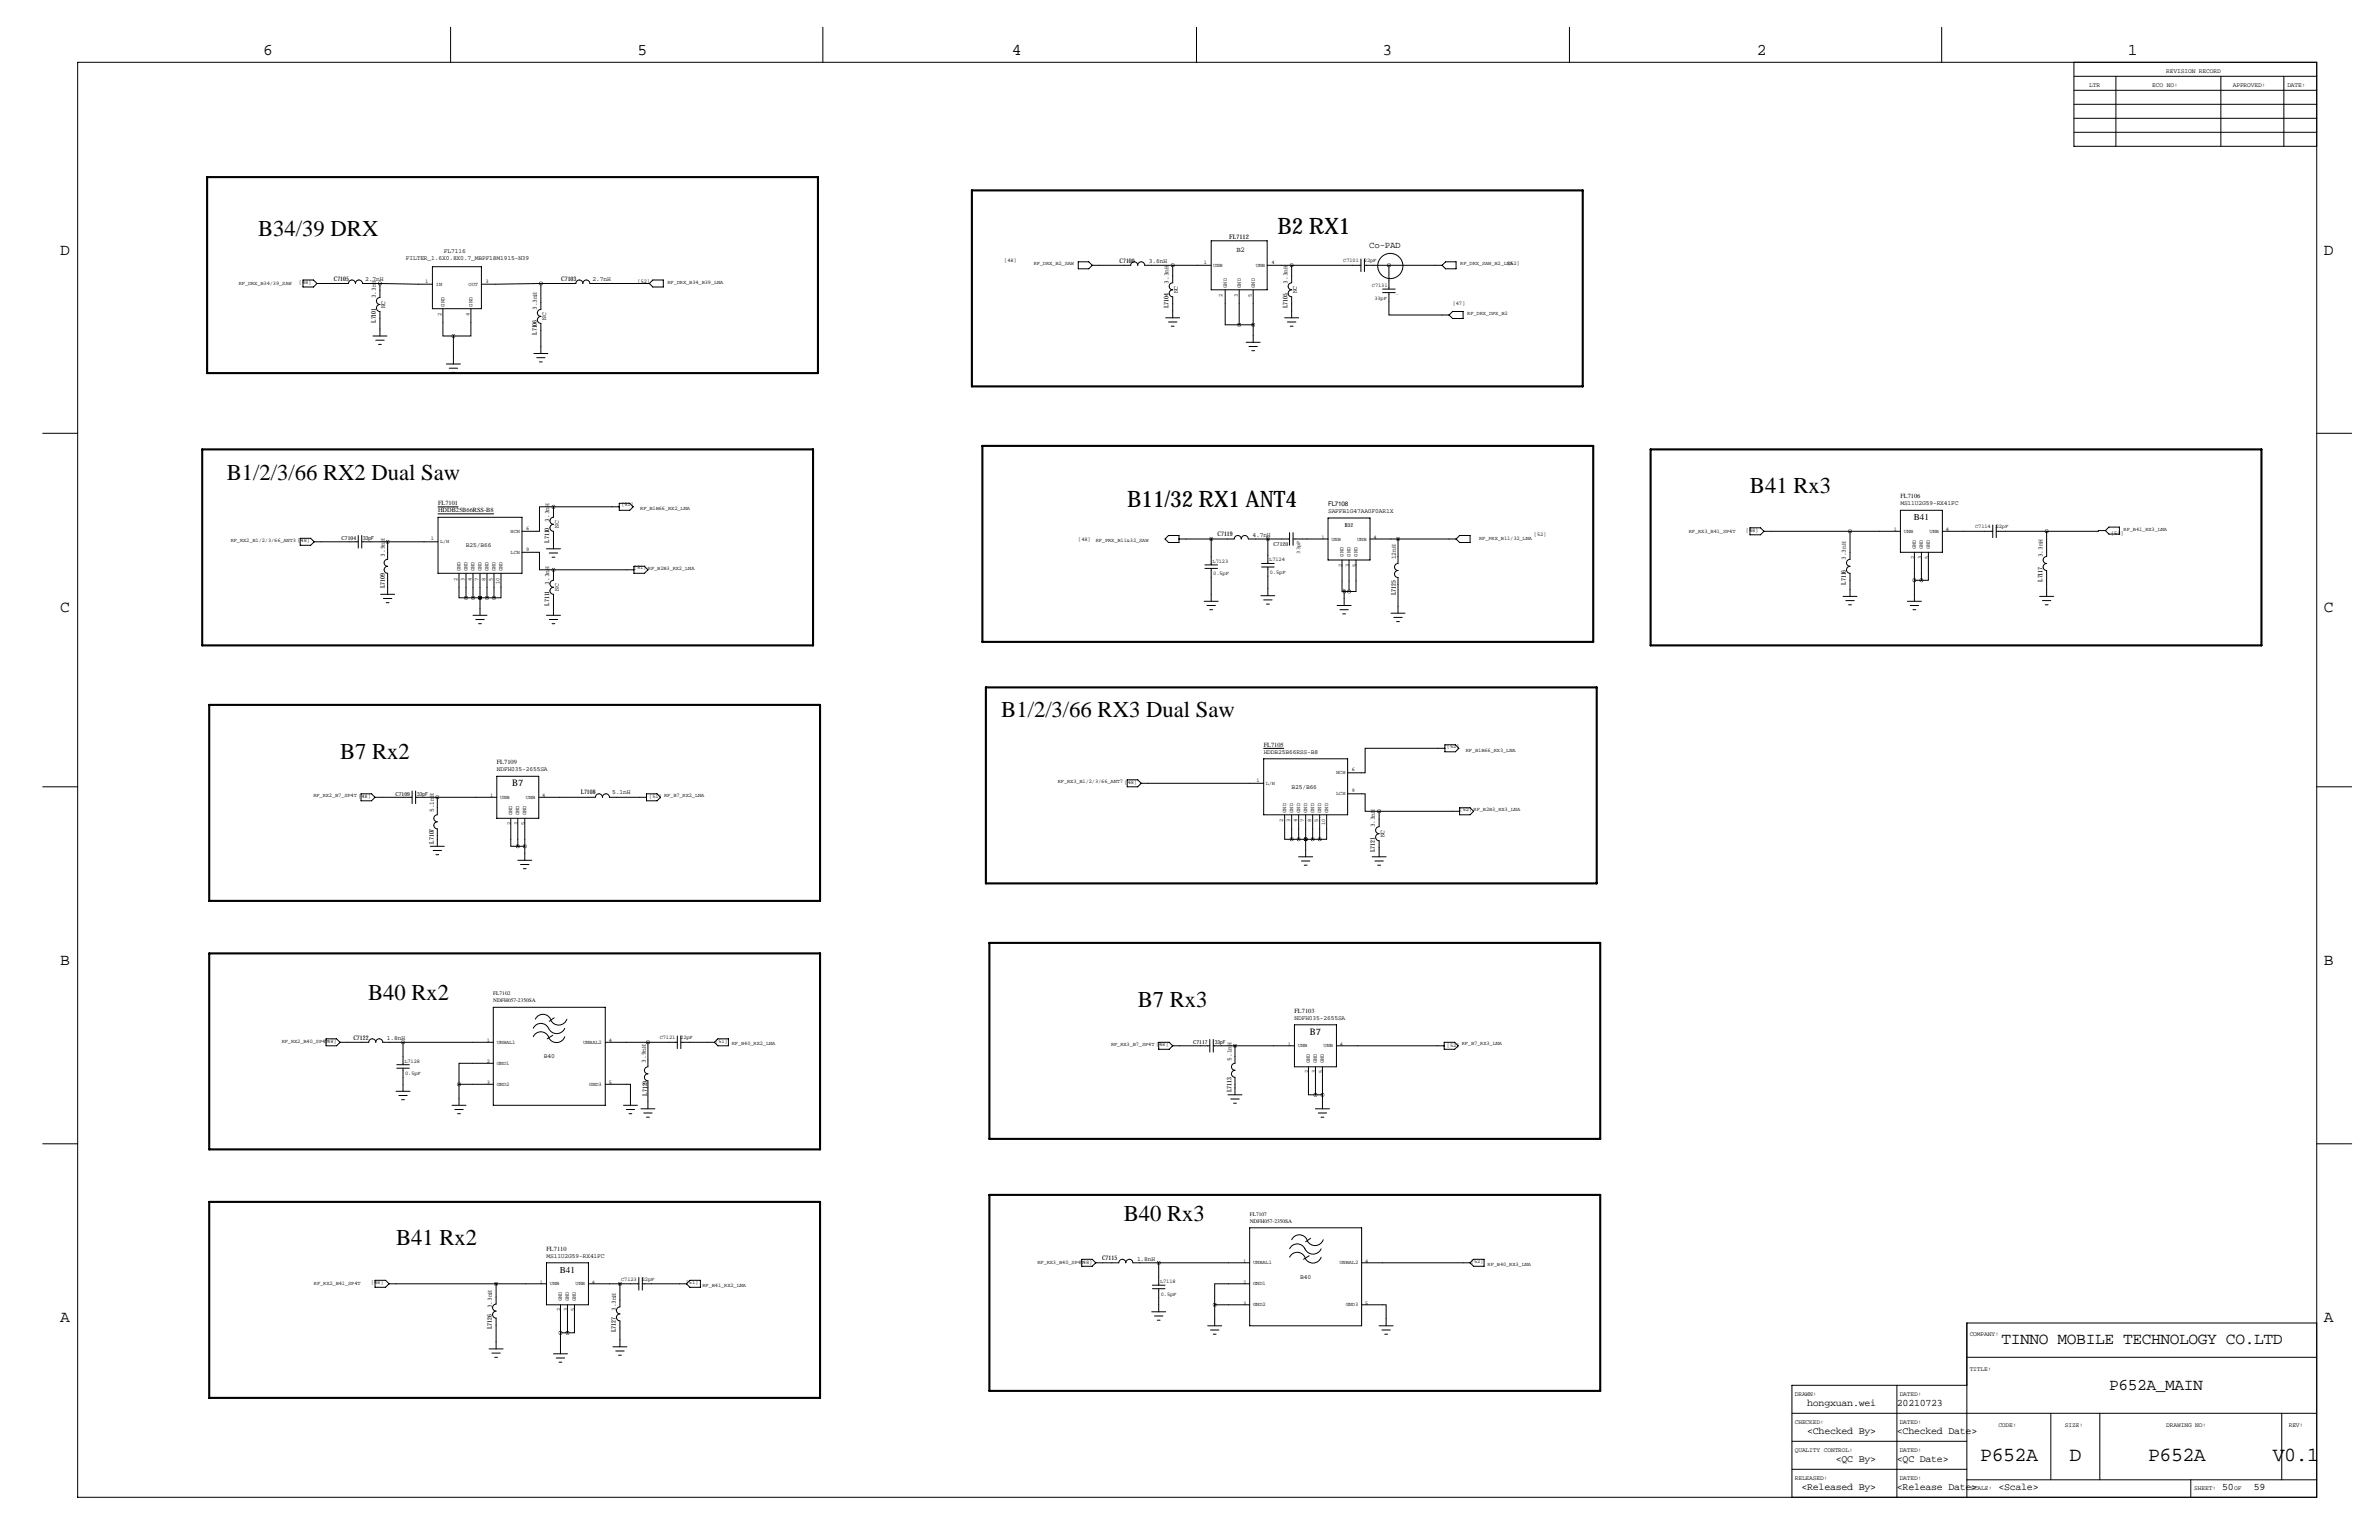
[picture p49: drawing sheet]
<svg xmlns="http://www.w3.org/2000/svg" width="864mm" height="559mm" viewBox="0 0 864 559" stroke-linecap="round" stroke-linejoin="round" font-family="sans-serif">
<defs><g id="words">
<g font-size="8.2">
<text x="93.7" y="85.6">B34/39 DRX</text>
<text x="463.8" y="84.8">B2 RX1</text>
<text x="82.3" y="174.2">B1/2/3/66 RX2 Dual Saw</text>
<text x="635.3" y="178.8">B41 Rx3</text>
<text x="409.2" y="183.9">B11/32 RX1 ANT4</text>
<text x="363.5" y="260.1">B1/2/3/66 RX3 Dual Saw</text>
<text x="123.4" y="275.3">B7 Rx2</text>
<text x="133.6" y="363">B40 Rx2</text>
<text x="413" y="365.5">B7 Rx3</text>
<text x="407.9" y="443">B40 Rx3</text>
<text x="143.8" y="451.9">B41 Rx2</text>
</g>
<g font-size="7.3">
<text x="718.8" y="530.1">P652A</text>
<text x="751.3" y="530.1">D</text>
<text x="779.8" y="530.1">P652A</text>
<text x="825.1" y="530.1">V0.1</text>
</g>
<g font-size="5.9">
<text x="95.5" y="20.1">6</text>
<text x="231.4" y="20.1">5</text>
<text x="367.3" y="20.1">4</text>
<text x="501.9" y="20.1">3</text>
<text x="637.8" y="20.1">2</text>
<text x="772.4" y="20.1">1</text>
<text x="21.8" y="92.5">D</text>
<text x="843.5" y="92.5">D</text>
<text x="21.8" y="222">C</text>
<text x="843.5" y="222">C</text>
<text x="21.8" y="350.3">B</text>
<text x="843.5" y="350.3">B</text>
<text x="21.8" y="479.8">A</text>
<text x="843.5" y="479.8">A</text>
<text x="726.6" y="487.8">TINNO MOBILE TECHNOLOGY CO.LTD</text>
<text x="765.6" y="504.3">P652A_MAIN</text>
</g>
<g font-size="3.6">
<text x="656" y="510">hongxuan.wei</text>
<text x="688.6" y="510">20210723</text>
<text x="656" y="520.2">&lt;Checked By&gt;</text>
<text x="688.6" y="520.2">&lt;Checked Date&gt;</text>
<text x="666.4" y="530.4">&lt;QC By&gt;</text>
<text x="688.6" y="530.4">&lt;QC Date&gt;</text>
<text x="654" y="540.5">&lt;Released By&gt;</text>
<text x="688.6" y="540.5">&lt;Release Date&gt;</text>
<text x="725.4" y="540.5">&lt;Scale&gt;</text>
<text x="806.7" y="540.5">50</text>
<text x="818.1" y="540.5">59</text>
</g>
<g font-size="3.3">
<text x="497.1" y="90.2">Co-PAD</text>
<text x="694.7" y="188.8">B41</text>
<text x="186" y="285.4">B7</text>
<text x="475.5" y="375.6">B7</text>
<text x="203.2" y="461.9">B41</text>
</g>
<text font-size="2.6" x="448.8" y="91.4">B2</text>
<g font-size="2.3">
<text x="786.4" y="26.4">REVISION RECORD</text>
<text x="758.4" y="31.5">LTR</text>
<text x="781.3" y="31.5">ECO NO:</text>
<text x="810.5" y="31.5">APPROVED:</text>
<text x="830.3" y="31.5">DATE:</text>
<text x="446.2" y="86.9">FL7112</text>
<text x="147.3" y="94.5">FILTER_1.6X0.8X0.7_MBPF18M1915-N39</text>
<text x="161.1" y="91.9">FL7116</text>
<text x="406.4" y="95.5">C7100</text>
<text x="417.1" y="95.5">3.6nH</text>
<text x="121.2" y="101.9">C7105</text>
<text x="132.6" y="101.9">2.7nH</text>
<text x="203.7" y="101.9">C7103</text>
<text x="215.1" y="101.9">2.7nH</text>
<text x="424.2" y="102.9" transform="rotate(-90 424.2 102.9)">3.3nH</text>
<text x="427.6" y="106.5" transform="rotate(-90 427.6 106.5)">NC</text>
<text x="467.4" y="102.9" transform="rotate(-90 467.4 102.9)">3.3nH</text>
<text x="470.8" y="106.5" transform="rotate(-90 470.8 106.5)">NC</text>
<text x="136.4" y="108.2" transform="rotate(-90 136.4 108.2)">3.3nH</text>
<text x="139.8" y="111.8" transform="rotate(-90 139.8 111.8)">NC</text>
<text x="194.8" y="112.5" transform="rotate(-90 194.8 112.5)">3.3nH</text>
<text x="424.2" y="111.8" transform="rotate(-90 424.2 111.8)">L7104</text>
<text x="467.4" y="111.8" transform="rotate(-90 467.4 111.8)">L7105</text>
<text x="136.4" y="117.1" transform="rotate(-90 136.4 117.1)">L7101</text>
<text x="198.3" y="116.1" transform="rotate(-90 198.3 116.1)">NC</text>
<text x="194.8" y="121.4" transform="rotate(-90 194.8 121.4)">L7106</text>
<text x="159" y="183.4">FL7101</text>
<text x="159" y="186">HDDB25B66RSS-B8</text>
<text x="482.1" y="183.6">FL7108</text>
<text x="689.9" y="180.9">FL7106</text>
<text x="689.9" y="183.3">MS11U2G59-RX41FC</text>
<text x="199.4" y="189.2" transform="rotate(-90 199.4 189.2)">3.3nH</text>
<text x="202.8" y="191.6" transform="rotate(-90 202.8 191.6)">NC</text>
<text x="482.1" y="186.1">SAFFB1G47AA0F0AR1X</text>
<text x="199.4" y="196.8" transform="rotate(-90 199.4 196.8)">L7110</text>
<text x="442" y="194.3">C7119</text>
<text x="454.7" y="194.8">4.7nH</text>
<text x="139.7" y="201.9" transform="rotate(-90 139.7 201.9)">3.9nH</text>
<text x="169.1" y="198.5">B25/B66</text>
<text x="506.7" y="202.9" transform="rotate(-90 506.7 202.9)">12nH</text>
<text x="670.1" y="203.2" transform="rotate(-90 670.1 203.2)">3.3nH</text>
<text x="741.4" y="202.2" transform="rotate(-90 741.4 202.2)">3.3nH</text>
<text x="139.7" y="213.4" transform="rotate(-90 139.7 213.4)">L7109</text>
<text x="199.4" y="212.1" transform="rotate(-90 199.4 212.1)">3.3nH</text>
<text x="202.8" y="214.4" transform="rotate(-90 202.8 214.4)">NC</text>
<text x="506.7" y="215.9" transform="rotate(-90 506.7 215.9)">L7125</text>
<text x="670.1" y="212.1" transform="rotate(-90 670.1 212.1)">L7116</text>
<text x="741.4" y="211.1" transform="rotate(-90 741.4 211.1)">L7117</text>
<text x="199.4" y="219.7" transform="rotate(-90 199.4 219.7)">L7111</text>
<text x="458.7" y="271">FL7105</text>
<text x="458.7" y="273.4">HDDB25B66RSS-B8</text>
<text x="180.3" y="277.4">FL7109</text>
<text x="180.3" y="279.8">NDFH035-2655SA</text>
<text x="468.8" y="286.1">B25/B66</text>
<text x="210.8" y="288">L7108</text>
<text x="222.2" y="288">5.1nH</text>
<text x="157.5" y="294.6" transform="rotate(-90 157.5 294.6)">5.1nH</text>
<text x="499.1" y="300.2" transform="rotate(-90 499.1 300.2)">3.3nH</text>
<text x="502.6" y="303.8" transform="rotate(-90 502.6 303.8)">NC</text>
<text x="157.5" y="306.1" transform="rotate(-90 157.5 306.1)">L7107</text>
<text x="499.1" y="309.1" transform="rotate(-90 499.1 309.1)">L7121</text>
<text x="469.9" y="367.6">FL7103</text>
<text x="469.9" y="370">NDFH035-2655SA</text>
<text x="128.3" y="377.2">C7122</text>
<text x="140.5" y="377.4">1.8nH</text>
<text x="197.4" y="383.9">B40</text>
<text x="234.4" y="385.6" transform="rotate(-90 234.4 385.6)">3.9nH</text>
<text x="447" y="384.8" transform="rotate(-90 447 384.8)">5.1nH</text>
<text x="234.9" y="397.5" transform="rotate(-90 234.9 397.5)">L7129</text>
<text x="447" y="396.2" transform="rotate(-90 447 396.2)">L7113</text>
<text x="198.4" y="453.9">FL7110</text>
<text x="198.4" y="456.3">MS11U2G59-RX41FC</text>
<text x="400" y="457.2">C7115</text>
<text x="412.7" y="457.5">1.8nH</text>
<text x="472" y="463.9">B40</text>
<text x="178.6" y="474.7" transform="rotate(-90 178.6 474.7)">3.3nH</text>
<text x="223.5" y="475.7" transform="rotate(-90 223.5 475.7)">3.3nH</text>
<text x="178.6" y="482.3" transform="rotate(-90 178.6 482.3)">L7126</text>
<text x="223.5" y="483.4" transform="rotate(-90 223.5 483.4)">L7127</text>
<text x="715" y="484.9">COMPANY:</text>
<text x="715" y="497.6">TITLE:</text>
<text x="651.5" y="506.5">DRAWN:</text>
<text x="689.6" y="506.5">DATED:</text>
<text x="651.5" y="516.6">CHECKED:</text>
<text x="689.6" y="516.6">DATED:</text>
<text x="725.4" y="517.9">CODE:</text>
<text x="749.6" y="517.9">SIZE:</text>
<text x="786.4" y="517.9">DRAWING NO:</text>
<text x="830.8" y="517.9">REV:</text>
<text x="651.5" y="526.8">QUALITY CONTROL:</text>
<text x="689.6" y="526.8">DATED:</text>
<text x="651.5" y="537">RELEASED:</text>
<text x="689.6" y="537">DATED:</text>
<text x="715.3" y="540.8">SCALE:</text>
<text x="796.5" y="540.8">SHEET:</text>
<text x="811" y="540.8">OF</text>
</g>
<g font-size="2">
<text x="364.6" y="95.1">[48]</text>
<text x="437" y="95.8">1</text>
<text x="461.5" y="95.8">4</text>
<text x="487.6" y="95.1">C7101</text>
<text x="495.1" y="95.1">22pF</text>
<text x="375.2" y="96.3">RF_DRX_B2_SAW</text>
<text x="440.4" y="96.8">UNB</text>
<text x="455.8" y="96.8">UNB</text>
<text x="530.1" y="96.3">RF_DRX_SAW_B2_LNA</text>
<text x="547.2" y="96.1">[52]</text>
<text x="86.7" y="103.4">RF_DRX_B34/39_SAW</text>
<text x="108.5" y="103">[48]</text>
<text x="154.3" y="102.6">1</text>
<text x="158.2" y="103.7">IN</text>
<text x="170.1" y="103.7">OUT</text>
<text x="176.3" y="102.6">3</text>
<text x="231.5" y="102.7">[52]</text>
<text x="242.3" y="102.9">RF_DRX_B34_B39_LNA</text>
<text x="443.8" y="107.8" transform="rotate(-90 443.8 107.8)">2</text>
<text x="445.3" y="104.4" transform="rotate(-90 445.3 104.4)">GND</text>
<text x="449.3" y="107.8" transform="rotate(-90 449.3 107.8)">3</text>
<text x="450.4" y="104.4" transform="rotate(-90 450.4 104.4)">GND</text>
<text x="454.4" y="107.8" transform="rotate(-90 454.4 107.8)">5</text>
<text x="455.5" y="104.4" transform="rotate(-90 455.5 104.4)">GND</text>
<text x="498" y="104.1">C7131</text>
<text x="161.3" y="111.3" transform="rotate(-90 161.3 111.3)">GND</text>
<text x="171.5" y="111.3" transform="rotate(-90 171.5 111.3)">GND</text>
<text x="498.9" y="108.7">33pF</text>
<text x="527.4" y="110.8">[47]</text>
<text x="160.3" y="114.7" transform="rotate(-90 160.3 114.7)">2</text>
<text x="170.4" y="114.7" transform="rotate(-90 170.4 114.7)">4</text>
<text x="532.6" y="114.3">RF_DRX_DPX_B2</text>
<text x="225.6" y="183.7">[51]</text>
<text x="232.4" y="185.2">RF_B1B66_RX2_LNA</text>
<text x="488.2" y="191.2">B32</text>
<text x="717" y="191.6">C7114</text>
<text x="724.5" y="191.6">22pF</text>
<text x="83.8" y="196.6">RF_RX2_B1/2/3/66_ANT3 [48]</text>
<text x="124" y="196">C7104</text>
<text x="131.8" y="196.1">33pF</text>
<text x="156.4" y="196.1">1</text>
<text x="159.8" y="197.1">L/H</text>
<text x="185.3" y="193.3">HCH</text>
<text x="191" y="192.3">6</text>
<text x="391.4" y="196.4">[48]</text>
<text x="397.8" y="196.6">RF_PRX_B11&amp;32_SAW</text>
<text x="479.7" y="195.6">1</text>
<text x="483.4" y="196.1">UNB</text>
<text x="492.7" y="196.1">UNB</text>
<text x="498.6" y="195.6">4</text>
<text x="537" y="195.8">RF_PRX_B11/32_LNA</text>
<text x="556.8" y="194.7">[52]</text>
<text x="613.1" y="193.3">RF_RX3_B41_SP4T</text>
<text x="633.8" y="192.9">[48]</text>
<text x="687.5" y="192.8">1</text>
<text x="691.1" y="193.3">UNB</text>
<text x="700.5" y="193.3">UNB</text>
<text x="706.4" y="192.8">4</text>
<text x="766.4" y="194.1">[52]</text>
<text x="770.9" y="192.5">RF_B41_RX3_LNA</text>
<text x="185.3" y="201">LCH</text>
<text x="191" y="199.9">9</text>
<text x="460.8" y="203.7">L7124</text>
<text x="462.3" y="198.1">C7120</text>
<text x="471.9" y="200.9" transform="rotate(-90 471.9 200.9)">33pF</text>
<text x="487.7" y="201.9" transform="rotate(-90 487.7 201.9)">GND</text>
<text x="490.3" y="201.9" transform="rotate(-90 490.3 201.9)">GND</text>
<text x="492.8" y="201.9" transform="rotate(-90 492.8 201.9)">GND</text>
<text x="694.9" y="202.8" transform="rotate(-90 694.9 202.8)">2</text>
<text x="695.5" y="199.1" transform="rotate(-90 695.5 199.1)">GND</text>
<text x="697.5" y="202.8" transform="rotate(-90 697.5 202.8)">3</text>
<text x="698" y="199.1" transform="rotate(-90 698 199.1)">GND</text>
<text x="700" y="202.8" transform="rotate(-90 700 202.8)">5</text>
<text x="700.6" y="199.1" transform="rotate(-90 700.6 199.1)">GND</text>
<text x="167.2" y="207.3" transform="rotate(-90 167.2 207.3)">GND</text>
<text x="169.7" y="207.3" transform="rotate(-90 169.7 207.3)">GND</text>
<text x="172.3" y="207.3" transform="rotate(-90 172.3 207.3)">GND</text>
<text x="174.8" y="207.3" transform="rotate(-90 174.8 207.3)">GND</text>
<text x="177.3" y="207.3" transform="rotate(-90 177.3 207.3)">GND</text>
<text x="179.9" y="207.3" transform="rotate(-90 179.9 207.3)">GND</text>
<text x="182.4" y="207.3" transform="rotate(-90 182.4 207.3)">GND</text>
<text x="230.1" y="206.6">[51] RF_B2B3_RX2_LNA</text>
<text x="440.2" y="204.2">L7123</text>
<text x="440.4" y="208.8">0.5pF</text>
<text x="461" y="208.3">0.5pF</text>
<text x="487.2" y="205.6" transform="rotate(-90 487.2 205.6)">2</text>
<text x="489.7" y="205.6" transform="rotate(-90 489.7 205.6)">3</text>
<text x="492.3" y="205.6" transform="rotate(-90 492.3 205.6)">5</text>
<text x="166.1" y="210.7" transform="rotate(-90 166.1 210.7)">2</text>
<text x="168.7" y="210.7" transform="rotate(-90 168.7 210.7)">3</text>
<text x="171.2" y="210.7" transform="rotate(-90 171.2 210.7)">4</text>
<text x="173.7" y="210.7" transform="rotate(-90 173.7 210.7)">7</text>
<text x="176.3" y="210.7" transform="rotate(-90 176.3 210.7)">8</text>
<text x="178.8" y="210.7" transform="rotate(-90 178.8 210.7)">5</text>
<text x="181.4" y="211.8" transform="rotate(-90 181.4 211.8)">10</text>
<text x="525.3" y="271.4">[52]</text>
<text x="532.1" y="272.8">RF_B1B66_RX3_LNA</text>
<text x="485.1" y="281">HCH</text>
<text x="490.7" y="279.9">6</text>
<text x="384" y="284.2">RF_RX3_B1/2/3/66_ANT7 [48]</text>
<text x="456.1" y="283.7">1</text>
<text x="459.5" y="284.8">L/H</text>
<text x="490.7" y="287.5">9</text>
<text x="113.8" y="289.3">RF_RX2_B7_SP4T [48]</text>
<text x="143.5" y="288.7">C7109</text>
<text x="151.4" y="288.8">33pF</text>
<text x="177.9" y="289.3">1</text>
<text x="181.6" y="289.9">UNB</text>
<text x="190.9" y="289.9">UNB</text>
<text x="196.8" y="289.3">4</text>
<text x="235.7" y="289.6">[51]</text>
<text x="241" y="289.1">RF_B7_RX2_LNA</text>
<text x="485.1" y="288.6">LCH</text>
<text x="185.4" y="299.3" transform="rotate(-90 185.4 299.3)">2</text>
<text x="186" y="295.7" transform="rotate(-90 186 295.7)">GND</text>
<text x="188" y="299.3" transform="rotate(-90 188 299.3)">3</text>
<text x="188.5" y="295.7" transform="rotate(-90 188.5 295.7)">GND</text>
<text x="190.5" y="299.3" transform="rotate(-90 190.5 299.3)">5</text>
<text x="191.1" y="295.7" transform="rotate(-90 191.1 295.7)">GND</text>
<text x="465.8" y="298.3" transform="rotate(-90 465.8 298.3)">2</text>
<text x="466.9" y="294.9" transform="rotate(-90 466.9 294.9)">GND</text>
<text x="468.4" y="298.3" transform="rotate(-90 468.4 298.3)">3</text>
<text x="469.4" y="294.9" transform="rotate(-90 469.4 294.9)">GND</text>
<text x="470.9" y="298.3" transform="rotate(-90 470.9 298.3)">4</text>
<text x="472" y="294.9" transform="rotate(-90 472 294.9)">GND</text>
<text x="473.5" y="298.3" transform="rotate(-90 473.5 298.3)">7</text>
<text x="474.5" y="294.9" transform="rotate(-90 474.5 294.9)">GND</text>
<text x="476" y="298.3" transform="rotate(-90 476 298.3)">8</text>
<text x="477.1" y="294.9" transform="rotate(-90 477.1 294.9)">GND</text>
<text x="478.5" y="298.3" transform="rotate(-90 478.5 298.3)">5</text>
<text x="479.6" y="294.9" transform="rotate(-90 479.6 294.9)">GND</text>
<text x="481.1" y="299.4" transform="rotate(-90 481.1 299.4)">10</text>
<text x="482.1" y="294.9" transform="rotate(-90 482.1 294.9)">GND</text>
<text x="529.8" y="294.2">[52] RF_B2B3_RX3_LNA</text>
<text x="179.1" y="361.1">FL7102</text>
<text x="179.1" y="363.6">NDFH057-2350SA</text>
<text x="239.5" y="377">C7121</text>
<text x="247" y="377">22pF</text>
<text x="102.3" y="378.5">RF_RX2_B40_SP4T</text>
<text x="117.7" y="378.5">[48]</text>
<text x="176.7" y="378.2">1</text>
<text x="180.3" y="378.8">UNBAL1</text>
<text x="211.7" y="378.8">UNBAL2</text>
<text x="221" y="378.2">4</text>
<text x="259.7" y="378.3">[51]</text>
<text x="265.7" y="379.2">RF_B40_RX2_LNA</text>
<text x="403.3" y="379.5">RF_RX3_B7_SP4T [48]</text>
<text x="433.1" y="378.9">C7117</text>
<text x="440.9" y="379">33pF</text>
<text x="467.5" y="379.5">1</text>
<text x="471.2" y="380">UNB</text>
<text x="480.5" y="380">UNB</text>
<text x="486.4" y="379.5">4</text>
<text x="525.3" y="379.8">[52]</text>
<text x="530.6" y="379.2">RF_B7_RX3_LNA</text>
<text x="146.8" y="385.6">L7128</text>
<text x="176.7" y="385.8">2</text>
<text x="180.3" y="386.4">GND1</text>
<text x="475" y="389.5" transform="rotate(-90 475 389.5)">2</text>
<text x="475.5" y="385.8" transform="rotate(-90 475.5 385.8)">GND</text>
<text x="477.5" y="389.5" transform="rotate(-90 477.5 389.5)">3</text>
<text x="478.1" y="385.8" transform="rotate(-90 478.1 385.8)">GND</text>
<text x="480.1" y="389.5" transform="rotate(-90 480.1 389.5)">5</text>
<text x="480.6" y="385.8" transform="rotate(-90 480.6 385.8)">GND</text>
<text x="147.1" y="390.1">0.5pF</text>
<text x="176.7" y="393.4">3</text>
<text x="180.3" y="394">GND2</text>
<text x="213.9" y="394">GND3</text>
<text x="221" y="393.4">5</text>
<text x="453.6" y="441.1">FL7107</text>
<text x="453.6" y="443.6">NDFH057-2350SA</text>
<text x="376.6" y="458.5">RF_RX3_B40_SP4T</text>
<text x="392" y="458.6">[48]</text>
<text x="451.2" y="458.2">1</text>
<text x="454.9" y="458.8">UNBAL1</text>
<text x="486.2" y="458.8">UNBAL2</text>
<text x="495.6" y="458.2">4</text>
<text x="534" y="458.3">[52]</text>
<text x="540" y="459.2">RF_B40_RX3_LNA</text>
<text x="114" y="466.4">RF_RX2_B41_SP4T</text>
<text x="134.7" y="465.9">[48]</text>
<text x="196" y="465.8">1</text>
<text x="199.6" y="466.4">UNB</text>
<text x="209" y="466.4">UNB</text>
<text x="214.9" y="465.8">4</text>
<text x="225.5" y="464.7">C7123</text>
<text x="233" y="464.7">22pF</text>
<text x="249" y="465.9">[51]</text>
<text x="255" y="466.9">RF_B41_RX2_LNA</text>
<text x="421.1" y="465.6">L7118</text>
<text x="451.2" y="465.8">2</text>
<text x="454.9" y="466.4">GND1</text>
<text x="204" y="472.2" transform="rotate(-90 204 472.2)">GND</text>
<text x="206.5" y="472.2" transform="rotate(-90 206.5 472.2)">GND</text>
<text x="209.1" y="472.2" transform="rotate(-90 209.1 472.2)">GND</text>
<text x="421.4" y="470.2">0.5pF</text>
<text x="451.2" y="473.5">3</text>
<text x="495.6" y="473.5">5</text>
<text x="203.5" y="475.9" transform="rotate(-90 203.5 475.9)">2</text>
<text x="206" y="475.9" transform="rotate(-90 206 475.9)">3</text>
<text x="208.5" y="475.9" transform="rotate(-90 208.5 475.9)">5</text>
<text x="454.9" y="474">GND2</text>
<text x="488.5" y="474">GND3</text>
</g>
<text font-size=".4" x="506.7" y="106.9">C0201</text>
</g></defs>
<g fill="none" stroke="#000" stroke-width=".36">
<path d="M163.6 9.9v12.7M298.7 9.9v12.7M434.3 9.9v12.7M569.7 9.9v12.7M704.8 9.9v12.7M28.2 22.6h812.8v520.7h-812.8zM752.9 22.6v30.5h88.1M752.9 37.8h88.1M752.9 32.8h88.1M752.9 27.7h88.1M768.1 27.7v25.4M806.2 27.7v25.4"/>
<path d="M829.1 27.7v25.4M752.9 48h88.1M752.9 42.9h88.1M157 96.8h17.8v15.2h-17.8zM391.4 95h3.8l1.3 1.3-1.3 1.2h-3.8zM396.5 96.3h14a1.27 1.27 0 0 1 1.2-1.3 1.27 1.27 0 0 1 1.3 1.3 1.27 1.27 0 0 1 1.3-1.3 1.27 1.27 0 0 1 1.2 1.3h24.2M425.7 96.3v6.3a1.27 1.27 0 0 0-1.3 1.3 1.27 1.27 0 0 0 1.3 1.3 1.27 1.27 0 0 0-1.3 1.2 1.27 1.27 0 0 0 1.3 1.3v7.6M439.7 87.4h20.3v17.8h-20.3zM460 96.3h34M468.9 96.3v6.3a1.27 1.27 0 0 0-1.3 1.3 1.27 1.27 0 0 0 1.3 1.3 1.27 1.27 0 0 0-1.3 1.2 1.27 1.27 0 0 0 1.3 1.3v7.6M494 94v4.6M495.3 94v4.6"/>
<path d="M495.3 96.3h28.2M504.2 96.3v8.6M523.5 96.3l1.3-1.3h3.8v2.5h-3.8zM110 101.6h3.8l1.3 1.3-1.3 1.2h-3.8zM115.1 102.9h11.4a1.27 1.27 0 0 1 1.3-1.3 1.27 1.27 0 0 1 1.2 1.3 1.27 1.27 0 0 1 1.3-1.3 1.27 1.27 0 0 1 1.3 1.3h6.3M137.9 102.9v5a1.27 1.27 0 0 0-1.2 1.3 1.27 1.27 0 0 0 1.2 1.3 1.27 1.27 0 0 0-1.2 1.3 1.27 1.27 0 0 0 1.2 1.2v8.9M137.9 102.9l19.1 .2M160.8 112v9.9h3.8M170.9 112v9.9h-6.3M196.3 102.9v9.4a1.27 1.27 0 0 0-1.2 1.2 1.27 1.27 0 0 0 1.2 1.3 1.27 1.27 0 0 0-1.2 1.3 1.27 1.27 0 0 0 1.2 1.2v11M196.3 102.9l-21.5 .2M235.7 102.9h-21.6a1.27 1.27 0 0 0-1.2-1.3 1.27 1.27 0 0 0-1.3 1.3 1.27 1.27 0 0 0-1.3-1.3 1.27 1.27 0 0 0-1.3 1.3h-12.7"/>
<path d="M235.7 102.9l1.3-1.3h3.8v2.5h-3.8zM423.2 115.3h5M424.2 116.8h3M425.2 118.4h1M444.8 105.2v12.7h5M449.8 105.2v12.7M449.8 117.9h5.1M454.9 105.2v19M466.3 115.3h5.1M467.4 116.8h3M468.4 118.4h1M501.9 106.2h4.6"/>
<path d="M501.9 104.9h4.6M504.2 106.2v8.1h21.8M526 114.3l1.3-1.3h3.8v2.6h-3.8zM135.4 121.9h5.1M136.4 123.4h3M137.4 125h1M162.1 132.1h5M163.1 133.6h3M164.1 135.1h1M164.6 121.9v10.2M193.8 128.3h5.1M194.8 129.8h3.1"/>
<path d="M195.8 131.3h1M452.4 124.2h5.1M453.4 125.7h3M454.4 127.3h1M15.5 157.2h12.7M841 157.2h12.7M109 195.3h3.8l1.2 1.3-1.2 1.3h-3.8zM114 196.6h16M130 194.3v4.6M131.3 194.3v4.6M131.3 196.6h27.7M140.7 196.6v6.3a1.27 1.27 0 0 0-1.3 1.3 1.27 1.27 0 0 0 1.3 1.3 1.27 1.27 0 0 0-1.3 1.3 1.27 1.27 0 0 0 1.3 1.2v7.6"/>
<path d="M159 187.7h30.5v20.3h-30.5zM159 183.9h7.3M159 186.5h20.2M198.4 199.1h5.1M200.9 183.9v3.8a1.27 1.27 0 0 0-1.3 1.3 1.27 1.27 0 0 0 1.3 1.2 1.27 1.27 0 0 0-1.3 1.3 1.27 1.27 0 0 0 1.3 1.3v6.3M200.9 183.9h-5.1v8.9h-6.3M200.9 183.9h23.9M224.8 182.6h3.8l1.3 1.3-1.3 1.3h-3.8zM422.9 195.6l1.3-1.3h3.8v2.6h-3.8zM428 195.6h20.1a1.27 1.27 0 0 1 1.2-1.3 1.27 1.27 0 0 1 1.3 1.3 1.27 1.27 0 0 1 1.3-1.3 1.27 1.27 0 0 1 1.2 1.3h15M439.7 195.6v9.4M460.2 195.6v8.9"/>
<path d="M468.1 193.3v4.6M469.4 195.6h12.7M469.4 193.3v4.6M482.1 188h15.2v15.2h-15.2zM497.3 195.6h31.3M507.5 195.6v8.9a1.27 1.27 0 0 0-1.3 1.2 1.27 1.27 0 0 0 1.3 1.3 1.27 1.27 0 0 0-1.3 1.3 1.27 1.27 0 0 0 1.3 1.3v12.9M528.6 195.6l1.2-1.3h3.9v2.6h-3.9zM635.3 191.5h3.8l1.2 1.3-1.2 1.3h-3.8zM640.3 192.8h49.6M671.6 192.8v10.1a1.27 1.27 0 0 0-1.3 1.3 1.27 1.27 0 0 0 1.3 1.3 1.27 1.27 0 0 0-1.3 1.3 1.27 1.27 0 0 0 1.3 1.2v8.4M689.9 185.2h15.2v15.2h-15.2zM705.1 192.8h18.3"/>
<path d="M723.4 190.5v4.6M724.7 190.5v4.6M724.7 192.8h18.3M743 192.8l-.1 9.1a1.27 1.27 0 0 0-1.2 1.3 1.27 1.27 0 0 0 1.2 1.3 1.27 1.27 0 0 0-1.2 1.2 1.27 1.27 0 0 0 1.2 1.3v9.4M764.3 192.5h-2.6v.3h-18.7M764.3 192.5l1.3-1.2h3.8v2.5h-3.8zM138.2 215.6h5.1M139.2 217.2h3M140.2 218.7h1M166.6 208v8.9h2.6M169.2 208v8.9M169.2 216.9h10.1"/>
<path d="M171.7 208v8.9M174.2 208v15.3M174.2 216.9h.1M176.8 208v8.9M179.3 208v8.9M181.9 208v8.9h-2.6M189.5 200.4h6.3v6.4h5.1M199.4 200.7h3M200.4 202.2h1M200.9 206.8v3.8a1.27 1.27 0 0 0-1.3 1.2 1.27 1.27 0 0 0 1.3 1.3 1.27 1.27 0 0 0-1.3 1.3 1.27 1.27 0 0 0 1.3 1.2v7.7M200.9 206.8h29.2M230.1 205.5h3.8l1.3 1.3-1.3 1.2h-3.8z"/>
<path d="M437.1 218.2h5.1M437.4 206.2h4.6M437.4 205h4.6M438.1 219.7h3.1M439.7 206.2v12M457.7 216.2h5.1M458 205.7h4.5M458 204.5h4.5M458.7 217.7h3.1M459.7 219.2h1.1M460.2 205.7v10.5M485.4 219.7h5.1"/>
<path d="M487.2 203.2v11.4h.8M488 214.6l-.1-.2v5.3M488 214.6h1.7M489.7 203.2v11.4M492.3 203.2v11.4h-2.6M669 216.4h5.1M670.1 217.9h3M671.1 219.5h1M692.4 218.2h5.1M693.4 219.7h3.1M694.9 200.4v17.8M694.9 210.6h2.6"/>
<path d="M697.5 200.4v10.2M700 200.4v10.2h-2.5M740.4 216.4h5.1M741.4 217.9h3.1M742.4 219.5h1.1M171.7 223.3h5.1M172.7 224.8h3.1M173.7 226.3h1.1M198.4 223.3h5.1M199.4 224.8h3M200.4 226.3h1M439.2 221.2h1"/>
<path d="M486.4 221.2h3.1M487.4 222.8h1M505 222.5h5M506 224h3M507 225.6h1M694.4 221.2h1.1M458.7 275.3h30.5v20.4h-30.5zM458.7 271.5h7.3M524.5 271.5h-28.9v8.9h-6.4M524.5 270.3h3.8l1.3 1.2-1.3 1.3h-3.8zM15.5 285.5h12.7M131.1 288h3.8l1.2 1.3-1.2 1.3h-3.8z"/>
<path d="M136.1 289.3h13.5M149.6 287v4.6M150.9 287v4.6M150.9 289.3h29.4M158.8 289.3l-.1 6.4a1.27 1.27 0 0 0-1.2 1.2 1.27 1.27 0 0 0 1.2 1.3 1.27 1.27 0 0 0-1.2 1.3 1.27 1.27 0 0 0 1.2 1.2v6.4M180.3 281.7h15.3v15.2h-15.3zM185.4 296.9v10.2h2.6M188 296.9v10.2M190.5 296.9v15.3M195.6 289.3h20.6a1.27 1.27 0 0 1 1.2-1.3 1.27 1.27 0 0 1 1.3 1.3 1.27 1.27 0 0 1 1.3-1.3 1.27 1.27 0 0 1 1.2 1.3h13.5M234.7 288h3.8l1.3 1.3-1.3 1.3h-3.8zM409.2 283h3.8l1.3 1.2-1.3 1.3h-3.8z"/>
<path d="M414.3 284.2h44.4M466.3 295.7v8.8h2.6M468.9 295.7v8.8M471.4 295.7v8.8M474 295.7v15.2M476.5 295.7v8.8M479 295.7v8.8M481.6 295.7v8.8h-2.6M489.2 288h6.4v6.4h5M500.6 294.4v5.6a1.27 1.27 0 0 0-1.2 1.2 1.27 1.27 0 0 0 1.2 1.3 1.27 1.27 0 0 0-1.2 1.3 1.27 1.27 0 0 0 1.2 1.3v5.8M500.6 294.4h29.2M529.8 293.1h3.9l1.2 1.3-1.2 1.3h-3.9z"/>
<path d="M841 285.5h12.7M156.2 307.1h5.1M157.2 308.6h3.1M158.2 310.1h1.1M188 312.2h5M188 307.1h2.5M189 313.7h3M190 315.2h1M468.9 304.5h10.1M471.4 310.9h5.1M472.4 312.4h3.1M473.5 313.9h1"/>
<path d="M474 304.5h.1M498.1 310.9h5.1M499.1 312.4h3.1M500.1 313.9h1M118.4 376.9h3.8l1.2 1.3-1.2 1.3h-3.8zM123.4 378.2h10.5a1.27 1.27 0 0 1 1.2-1.3 1.27 1.27 0 0 1 1.3 1.3 1.27 1.27 0 0 1 1.3-1.3 1.27 1.27 0 0 1 1.2 1.3h40.2M146.3 378.2v8.1M179.1 365.5h40.6v35.6h-40.6zM193.6 376.2a3 3 0 0 1 2.8-1.8 3 3 0 0 1 2.7 1.8M193.6 373.1a3.2 3.2 0 0 1 3.1-1.7 3.2 3.2 0 0 1 2.8 2.3 3.2 3.2 0 0 0 5.5-.5M194.3 369.8a3 3 0 0 1 2.8-1.8 3 3 0 0 1 2.8 1.8M200.7 375.7l-2.1 1.2"/>
<path d="M201.2 369.3l-1.8 1.3M205 376.2a3.1 3.1 0 0 1-2.8 2.1 3.1 3.1 0 0 1-3.1-1.9M205.8 369.8a3.1 3.1 0 0 1-2.9 2.2 3.1 3.1 0 0 1-3-1.9M219.7 378.2h26.2M235.2 378.2v8.9a1.27 1.27 0 0 0-1.3 1.3 1.27 1.27 0 0 0 1.3 1.2 1.27 1.27 0 0 0-1.3 1.3 1.27 1.27 0 0 0 1.3 1.3v10.1M245.9 375.9v4.6M247.1 378.2h12.2M247.1 375.9v4.6M259.3 378.2l1.3-1.3h3.8v2.6h-3.8zM420.6 378.2h3.8l1.3 1.3-1.3 1.2h-3.8zM425.7 379.5h13.5M439.2 377.2v4.6"/>
<path d="M440.4 377.2v4.6M440.4 379.5h29.5M448.3 379.5v6.3a1.27 1.27 0 0 0-1.3 1.3 1.27 1.27 0 0 0 1.3 1.3 1.27 1.27 0 0 0-1.3 1.2 1.27 1.27 0 0 0 1.3 1.3v6.4M469.9 371.9h15.2v15.2h-15.2zM485.1 379.5h39.2M524.3 378.2h3.8l1.2 1.3-1.2 1.2h-3.8zM143.8 396h5M144 387.6h4.6M144 386.3h4.6M144.8 397.5h3M145.8 399h1M146.3 387.6v8.4"/>
<path d="M166.6 393.4v7.7M179.1 385.8h-12.5v7.6M179.1 393.4h-12.5M219.7 393.4h9.2v7.7M445.8 397.3h5M446.8 398.8h3M475 387.1v10.2h2.5M477.5 387.1v10.2M477.5 397.3h2.6M480.1 387.1v15.2M15.5 415h12.7M164.1 401.1h5.1"/>
<path d="M165.1 402.6h3M166.1 404.1h1M226.3 401.1h5.1M227.3 402.6h3.1M228.3 404.1h1.1M232.7 402.3h5M233.7 403.9h3M234.7 405.4h1M447.8 400.3h1M477.5 402.3h5.1M478.5 403.9h3.1M479.6 405.4h1"/>
<path d="M841 415h12.7M198.4 458.2h15.2v15.3h-15.2zM392.7 456.9h3.8l1.3 1.3-1.3 1.3h-3.8zM397.8 458.2h8.3a1.27 1.27 0 0 1 1.3-1.3 1.27 1.27 0 0 1 1.3 1.3 1.27 1.27 0 0 1 1.3-1.3 1.27 1.27 0 0 1 1.2 1.3h42.4M420.6 458.2v8.1M453.6 445.5h40.7v35.6h-40.7zM468.2 453.1a3.2 3.2 0 0 1 3.1-1.7 3.2 3.2 0 0 1 2.7 2.3 3.2 3.2 0 0 0 5.6-.5M468.2 456.2a3 3 0 0 1 2.7-1.8 3 3 0 0 1 2.8 1.8M468.9 449.8a3 3 0 0 1 2.8-1.7 3 3 0 0 1 2.8 1.7M475.2 455.7l-2 1.2M475.7 449.3l-1.7 1.3M479.6 456.2a3.1 3.1 0 0 1-2.9 2.1 3.1 3.1 0 0 1-3-1.9"/>
<path d="M480.3 449.8a3.1 3.1 0 0 1-2.8 2.2 3.1 3.1 0 0 1-3-1.9M494.3 458.2h39.4M533.7 458.2l1.2-1.3h3.8v2.6h-3.8zM136.1 464.6h3.9l1.2 1.2-1.2 1.3h-3.9zM141.2 465.8h57.2M180.1 465.8v7.4a1.27 1.27 0 0 0-1.3 1.3 1.27 1.27 0 0 0 1.3 1.2 1.27 1.27 0 0 0-1.3 1.3 1.27 1.27 0 0 0 1.3 1.3v11.2M203.5 473.5v17.7M206 473.5v10.1M208.5 473.5v10.1h-2.5M213.6 465.8h18.3M225 465.8v8.4a1.27 1.27 0 0 0-1.2 1.3 1.27 1.27 0 0 0 1.2 1.3 1.27 1.27 0 0 0-1.2 1.2 1.27 1.27 0 0 0 1.2 1.3v9.4M231.9 463.5v4.6"/>
<path d="M233.2 465.8h16M233.2 463.5v4.6M249.2 465.8l1.2-1.2h3.9v2.5h-3.9zM418.1 476h5.1M418.3 467.6h4.6M418.3 466.3h4.6M419.1 477.5h3M420.1 479h1M420.6 467.6v8.4M440.9 473.5h12.7M440.9 473.5v7.6M453.6 465.8h-12.7v7.7"/>
<path d="M494.3 473.5h8.9v7.6M177.5 489.5h5.1M178.6 491h3M179.6 492.5h1M200.9 491.2h5.1M201.9 492.8h3.1M202.9 494.3h1.1M203.5 483.6h2.5M222.5 488.7h5.1M223.5 490.2h3.1M224.5 491.7h1.1M438.4 481.1h5.1"/>
<path d="M439.4 482.6h3.1M440.4 484.1h1.1M500.6 481.1h5.1M501.6 482.6h3.1M502.7 484.1h1M714 492.5h127M841 480.1h-127v63.2M650.5 512.8h190.5M688.6 502.7v40.6M714 502.7h-63.5v40.6M744.5 512.8v24.2M762.3 512.8v24.2"/>
<path d="M828.3 512.8v24.2M650.5 533.1h63.5M650.5 523h63.5M714 537h127M795.3 537v6.3"/>
<circle cx="504.7" cy="96.5" r="4.6"/>
</g>
<path d="M75.2 64.3h221.7v71.1h-221.7zM352.8 69.1h221.7v71.1h-221.7zM73.4 163.1h221.7v71.1h-221.7zM356.6 161.8h221.8v71.1h-221.8zM599.2 163.1h221.7v71.1h-221.7zM75.9 255.8h221.8v71.1h-221.8zM357.9 249.4h221.7v71.1h-221.7zM75.9 345.9h221.8v71.2h-221.8zM359.2 342.1h221.7v71.2h-221.7zM75.9 436.1h221.8v71.1h-221.8zM359.2 433.6h221.7v71.1h-221.7z" fill="none" stroke="#000" stroke-width=".76"/>
<path d="M454.9 117.9a.05 .05 0 0 0 .1 0 .05 .05 0 0 0-.1 0zM449.8 117.9a.05 .05 0 0 0 .1 0 .05 .05 0 0 0-.1 0zM468.8 96.3a.05 .05 0 0 0 .1 0 .05 .05 0 0 0-.1 0zM488 214.6a.05 .05 0 0 0 .1 0 .05 .05 0 0 0-.1 0zM489.7 214.6a.05 .05 0 0 0 .1 0 .05 .05 0 0 0-.1 0zM439.6 195.6a.05 .05 0 0 0 .1 0 .05 .05 0 0 0-.1 0zM460.2 195.6a.05 .05 0 0 0 .1 0 .05 .05 0 0 0-.1 0zM507.4 195.6a.05 .05 0 0 0 .1 0 .05 .05 0 0 0-.1 0zM187.9 307.1a.05 .05 0 0 0 .1 0 .05 .05 0 0 0-.1 0zM169.1 216.9a.05 .05 0 0 0 .1 0 .05 .05 0 0 0-.1 0zM174.2 216.9a.05 .05 0 0 0 .1 0 .05 .05 0 0 0-.1 0zM176.7 216.9a.05 .05 0 0 0 .1 0 .05 .05 0 0 0-.1 0zM179.3 216.9a.05 .05 0 0 0 .1 0 .05 .05 0 0 0-.1 0zM174.2 216.9a.05 .05 0 0 0 .1 0 .05 .05 0 0 0-.1 0zM140.7 196.6a.05 .05 0 0 0 .1 0 .05 .05 0 0 0-.1 0zM203.4 483.6a.05 .05 0 0 0 .1 0 .05 .05 0 0 0-.1 0zM205.9 483.6a.05 .05 0 0 0 .1 0 .05 .05 0 0 0-.1 0zM225 465.8a.05 .05 0 0 0 .1 0 .05 .05 0 0 0-.1 0zM166.6 393.4a.05 .05 0 0 0 .1 0 .05 .05 0 0 0-.1 0zM200.9 183.9a.05 .05 0 0 0 .1 0 .05 .05 0 0 0-.1 0zM200.9 206.8a.05 .05 0 0 0 .1 0 .05 .05 0 0 0-.1 0zM158.7 289.3a.05 .05 0 0 0 .1 0 .05 .05 0 0 0-.1 0zM180 465.8a.05 .05 0 0 0 .1 0 .05 .05 0 0 0-.1 0zM480 397.3a.05 .05 0 0 0 .1 0 .05 .05 0 0 0-.1 0zM477.5 397.3a.05 .05 0 0 0 .1 0 .05 .05 0 0 0-.1 0zM468.8 304.5a.05 .05 0 0 0 .1 0 .05 .05 0 0 0-.1 0zM471.4 304.5a.05 .05 0 0 0 .1 0 .05 .05 0 0 0-.1 0zM473.9 304.5a.05 .05 0 0 0 .1 0 .05 .05 0 0 0-.1 0zM479 304.5a.05 .05 0 0 0 .1 0 .05 .05 0 0 0-.1 0zM473.9 304.5a.05 .05 0 0 0 .1 0 .05 .05 0 0 0-.1 0zM694.9 210.6a.05 .05 0 0 0 .1 0 .05 .05 0 0 0-.1 0zM697.4 210.6a.05 .05 0 0 0 .1 0 .05 .05 0 0 0-.1 0zM440.9 473.5a.05 .05 0 0 0 .1 0 .05 .05 0 0 0-.1 0zM420.6 458.2a.05 .05 0 0 0 .1 0 .05 .05 0 0 0-.1 0zM500.6 294.4a.05 .05 0 0 0 .1 0 .05 .05 0 0 0-.1 0zM448.3 379.5a.05 .05 0 0 0 .1 0 .05 .05 0 0 0-.1 0zM671.5 192.8a.05 .05 0 0 0 .1 0 .05 .05 0 0 0-.1 0zM504.1 96.3a.05 .05 0 0 0 .1 0 .05 .05 0 0 0-.1 0zM742.9 192.8a.05 .05 0 0 0 .1 0 .05 .05 0 0 0-.1 0zM137.9 102.9a.05 .05 0 0 0 .1 0 .05 .05 0 0 0-.1 0zM196.3 102.9a.05 .05 0 0 0 .1 0 .05 .05 0 0 0-.1 0zM164.5 121.9a.05 .05 0 0 0 .1 0 .05 .05 0 0 0-.1 0z" fill="#000" stroke="#000" stroke-width="1.3"/>
<use href="#words"/>
</svg>
